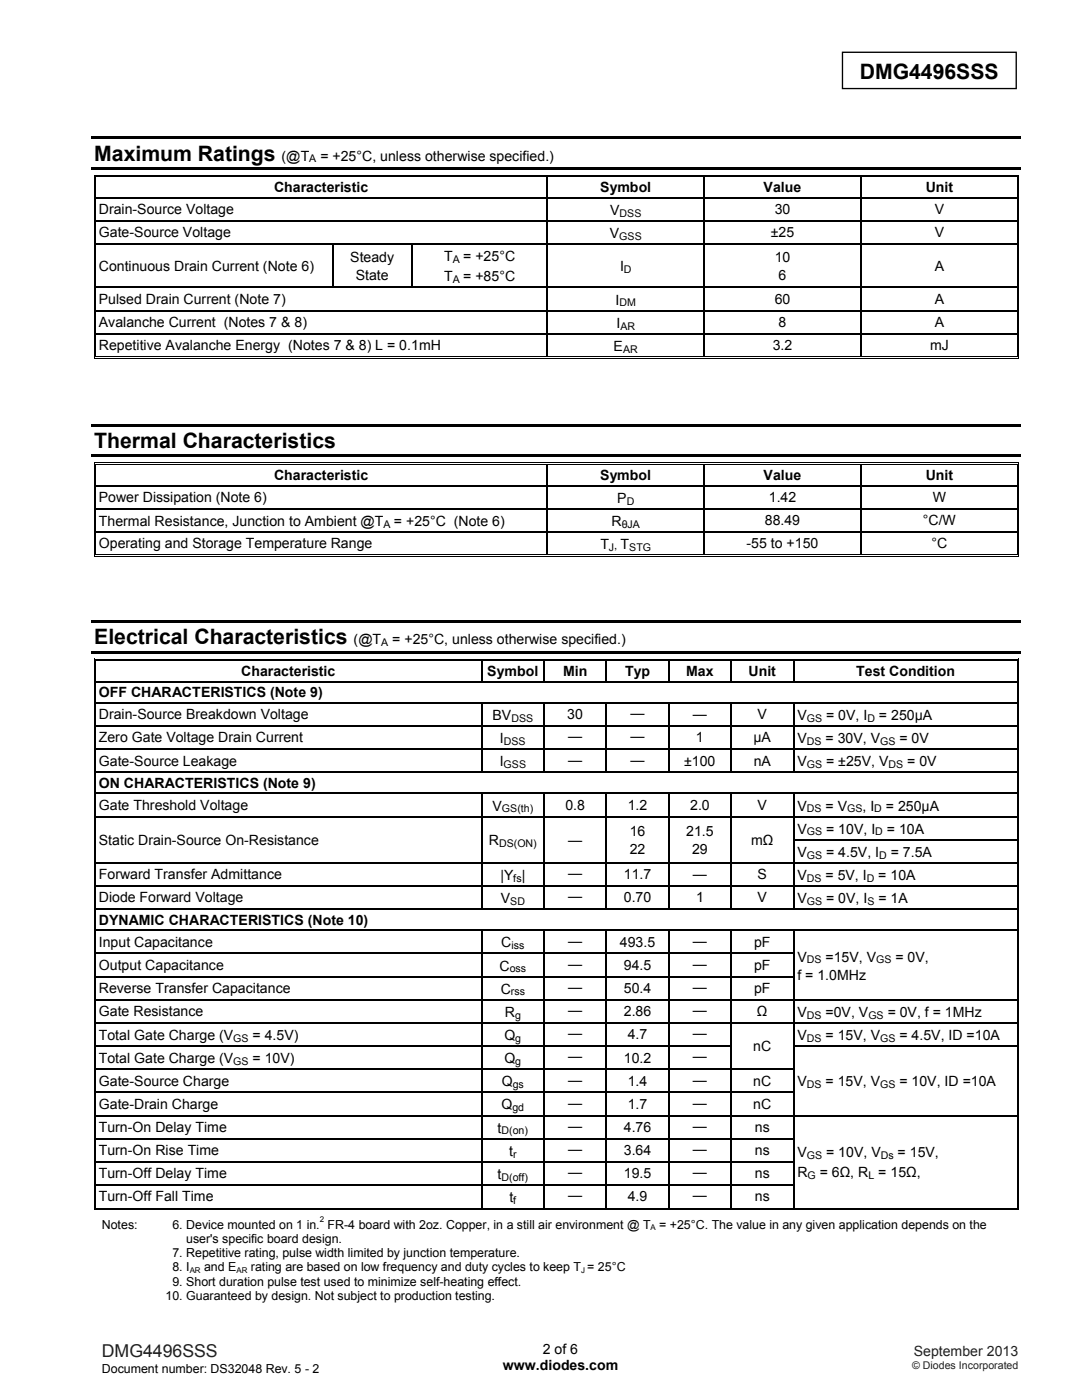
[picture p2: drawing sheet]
<svg xmlns="http://www.w3.org/2000/svg" width="216mm" height="279mm" viewBox="0 0 216 279" stroke-linecap="round" stroke-linejoin="round" font-family="sans-serif">
<defs><g id="words">
<g font-size="4.2">
<text x="171.6" y="15.8">DMG4496SSS</text>
<text x="18.8" y="32">Maximum Ratings</text>
<text x="18.8" y="89.5">Thermal Characteristics</text>
<text x="18.8" y="128.6">Electrical Characteristics</text>
</g>
<text font-size="3.5" fill="#231f20" x="20.3" y="270.9">DMG4496SSS</text>
<g font-size="2.8">
<text x="56.2" y="32">(@T</text>
<text x="63.9" y="32">= +25°C, unless otherwise specified.)</text>
<text x="54.7" y="38.4">Characteristic</text>
<text x="119.8" y="38.4">Symbol</text>
<text x="152.4" y="38.4">Value</text>
<text x="184.7" y="38.4">Unit</text>
<text x="19.7" y="42.8">Drain-Source Voltage</text>
<text x="19.7" y="47.4">Gate-Source Voltage</text>
<text x="121.7" y="47.5">V</text>
<text x="121.8" y="42.9">V</text>
<text x="153.8" y="47.4">±25</text>
<text x="154.6" y="42.8">30</text>
<text x="186.5" y="42.8">V</text>
<text x="186.5" y="47.4">V</text>
<text x="69.9" y="52.2">Steady</text>
<text x="88.6" y="52.2">T</text>
<text x="92.4" y="52.2">= +25°C</text>
<text x="154.6" y="52.2">10</text>
<text x="19.7" y="54">Continuous Drain Current (Note 6)</text>
<text x="71" y="55.8">State</text>
<text x="88.6" y="56.2">T</text>
<text x="92.4" y="56.2">= +85°C</text>
<text x="123.7" y="54.2">I</text>
<text x="155.4" y="55.8">6</text>
<text x="186.5" y="54">A</text>
<text x="19.7" y="60.6">Pulsed Drain Current (Note 7)</text>
<text x="19.7" y="65.3">Avalanche Current (Notes 7 &amp; 8)</text>
<text x="122.8" y="60.8">I</text>
<text x="123" y="65.4">I</text>
<text x="154.6" y="60.6">60</text>
<text x="155.4" y="65.3">8</text>
<text x="186.5" y="65.3">A</text>
<text x="186.5" y="60.6">A</text>
<text x="19.7" y="69.9">Repetitive Avalanche Energy (Notes 7 &amp; 8) L = 0.1mH</text>
<text x="122.4" y="70">E</text>
<text x="154.2" y="69.9">3.2</text>
<text x="185.6" y="69.9">mJ</text>
<text x="54.7" y="95.8">Characteristic</text>
<text x="119.8" y="95.8">Symbol</text>
<text x="152.4" y="95.8">Value</text>
<text x="184.7" y="95.8">Unit</text>
<text x="19.7" y="100.2">Power Dissipation (Note 6)</text>
<text x="123.2" y="100.3">P</text>
<text x="153.4" y="100.2">1.42</text>
<text x="186.1" y="100.2">W</text>
<text x="19.7" y="104.9">Thermal Resistance, Junction to Ambient @T</text>
<text x="78.6" y="104.9">= +25°C (Note 6)</text>
<text x="122" y="104.9">R</text>
<text x="152.6" y="104.8">88.49</text>
<text x="184.2" y="104.8">°C/W</text>
<text x="19.7" y="109.4">Operating and Storage Temperature Range</text>
<text x="119.8" y="109.6">T</text>
<text x="123.8" y="109.6">T</text>
<text x="149" y="109.4">-55 to +150</text>
<text x="185.9" y="109.4">°C</text>
<text x="70.6" y="128.6">(@T</text>
<text x="78.3" y="128.6">= +25°C, unless otherwise specified.)</text>
<text x="48.1" y="134.9">Characteristic</text>
<text x="97.2" y="134.9">Symbol</text>
<text x="112.4" y="134.9">Min</text>
<text x="124.7" y="134.9">Typ</text>
<text x="136.9" y="134.9">Max</text>
<text x="149.4" y="134.9">Unit</text>
<text x="170.9" y="134.9">Test Condition</text>
<text x="19.7" y="139.1">OFF CHARACTERISTICS (Note 9)</text>
<text x="19.7" y="143.6">Drain-Source Breakdown Voltage</text>
<text x="98.3" y="143.7">BV</text>
<text x="113.2" y="143.6">30</text>
<text x="125.8" y="143.3">—</text>
<text x="138.3" y="143.6">—</text>
<text x="151.2" y="143.6">V</text>
<text x="159.1" y="143.7">V</text>
<text x="164.8" y="143.7">= 0V, I</text>
<text x="175.4" y="143.7">= 250μA</text>
<text x="19.7" y="148.2">Zero Gate Voltage Drain Current</text>
<text x="99.8" y="148.3">I</text>
<text x="113.4" y="148">—</text>
<text x="125.8" y="148">—</text>
<text x="138.9" y="148.2">1</text>
<text x="150.3" y="148.2">μA</text>
<text x="159.1" y="148.3">V</text>
<text x="164.7" y="148.3">= 30V, V</text>
<text x="179.5" y="148.3">= 0V</text>
<text x="19.7" y="152.8">Gate-Source Leakage</text>
<text x="99.7" y="152.9">I</text>
<text x="113.4" y="152.6">—</text>
<text x="125.8" y="152.6">—</text>
<text x="136.5" y="152.8">±100</text>
<text x="150.4" y="152.8">nA</text>
<text x="159.1" y="152.9">V</text>
<text x="164.8" y="152.9">= ±25V, V</text>
<text x="181" y="152.9">= 0V</text>
<text x="19.7" y="157.2">ON CHARACTERISTICS (Note 9)</text>
<text x="19.7" y="161.6">Gate Threshold Voltage</text>
<text x="98.3" y="161.8">V</text>
<text x="112.8" y="161.6">0.8</text>
<text x="125.3" y="161.6">1.2</text>
<text x="137.7" y="161.6">2.0</text>
<text x="151.2" y="161.6">V</text>
<text x="159.1" y="161.8">V</text>
<text x="164.7" y="161.8">= V</text>
<text x="172.1" y="161.8">, I</text>
<text x="176.8" y="161.8">= 250μA</text>
<text x="125.7" y="166.8">16</text>
<text x="136.9" y="166.8">21.5</text>
<text x="159.1" y="166.4">V</text>
<text x="164.8" y="166.4">= 10V, I</text>
<text x="177" y="166.4">= 10A</text>
<text x="19.7" y="168.6">Static Drain-Source On-Resistance</text>
<text x="97.6" y="168.7">R</text>
<text x="113.4" y="168.6">—</text>
<text x="125.7" y="170.3">22</text>
<text x="138.1" y="170.3">29</text>
<text x="149.9" y="168.6">mΩ</text>
<text x="159.1" y="171">V</text>
<text x="164.8" y="171">= 4.5V, I</text>
<text x="177.7" y="171">= 7.5A</text>
<text x="19.7" y="175.5">Forward Transfer Admittance</text>
<text x="99.8" y="175.6">|Y |</text>
<text x="113.4" y="175.3">—</text>
<text x="113.4" y="179.9">—</text>
<text x="124.5" y="175.5">11.7</text>
<text x="138.3" y="175.5">—</text>
<text x="151.2" y="175.5">S</text>
<text x="159.1" y="175.6">V</text>
<text x="164.7" y="175.6">= 5V, I</text>
<text x="175.3" y="175.6">= 10A</text>
<text x="19.7" y="180.1">Diode Forward Voltage</text>
<text x="19.7" y="184.5">DYNAMIC CHARACTERISTICS (Note 10)</text>
<text x="99.9" y="180.2">V</text>
<text x="124.5" y="180.1">0.70</text>
<text x="138.9" y="180.1">1</text>
<text x="151.2" y="180.1">V</text>
<text x="159.1" y="180.2">V</text>
<text x="164.8" y="180.2">= 0V, I</text>
<text x="175.3" y="180.2">= 1A</text>
<text x="19.7" y="188.9">Input Capacitance</text>
<text x="100" y="189.1">C</text>
<text x="113.4" y="188.7">—</text>
<text x="123.7" y="188.9">493.5</text>
<text x="138.3" y="188.7">—</text>
<text x="150.5" y="188.9">pF</text>
<text x="159.1" y="191.9">V</text>
<text x="164.7" y="191.9">=15V, V</text>
<text x="178.7" y="191.9">= 0V,</text>
<text x="19.7" y="193.6">Output Capacitance</text>
<text x="99.7" y="193.7">C</text>
<text x="113.4" y="198">—</text>
<text x="113.4" y="193.4">—</text>
<text x="124.5" y="193.6">94.5</text>
<text x="138.3" y="198">—</text>
<text x="138.3" y="193.4">—</text>
<text x="150.5" y="193.6">pF</text>
<text x="159.1" y="195.6">f = 1.0MHz</text>
<text x="19.7" y="198.2">Reverse Transfer Capacitance</text>
<text x="19.7" y="202.8">Gate Resistance</text>
<text x="99.9" y="198.3">C</text>
<text x="100.7" y="202.9">R</text>
<text x="113.4" y="202.6">—</text>
<text x="124.5" y="198.2">50.4</text>
<text x="124.5" y="202.8">2.86</text>
<text x="138.3" y="202.6">—</text>
<text x="150.5" y="198.2">pF</text>
<text x="151" y="202.8">Ω</text>
<text x="159.1" y="202.9">V</text>
<text x="164.7" y="202.9">=0V, V</text>
<text x="177.1" y="202.9">= 0V, f = 1MHz</text>
<text x="19.7" y="207.6">Total Gate Charge (V</text>
<text x="50.4" y="207.6">= 4.5V)</text>
<text x="100.6" y="207.6">Q</text>
<text x="113.4" y="207.2">—</text>
<text x="125.3" y="207.4">4.7</text>
<text x="138.3" y="207.2">—</text>
<text x="150.3" y="209.7">nC</text>
<text x="159.1" y="207.6">V</text>
<text x="164.7" y="207.6">= 15V, V</text>
<text x="179.5" y="207.6">= 4.5V, ID =10A</text>
<text x="19.7" y="212.2">Total Gate Charge (V</text>
<text x="50.4" y="212.2">= 10V)</text>
<text x="100.6" y="212.2">Q</text>
<text x="113.4" y="211.8">—</text>
<text x="124.5" y="212">10.2</text>
<text x="138.3" y="211.8">—</text>
<text x="19.7" y="216.7">Gate-Source Charge</text>
<text x="19.7" y="221.3">Gate-Drain Charge</text>
<text x="100.1" y="221.4">Q</text>
<text x="100.1" y="216.8">Q</text>
<text x="113.4" y="216.5">—</text>
<text x="113.4" y="221.1">—</text>
<text x="125.3" y="216.7">1.4</text>
<text x="125.3" y="221.3">1.7</text>
<text x="138.3" y="216.5">—</text>
<text x="138.3" y="221.1">—</text>
<text x="150.3" y="216.7">nC</text>
<text x="150.3" y="221.3">nC</text>
<text x="159.1" y="216.8">V</text>
<text x="164.7" y="216.8">= 15V, V</text>
<text x="179.5" y="216.8">= 10V, ID =10A</text>
<text x="19.7" y="225.9">Turn-On Delay Time</text>
<text x="99.3" y="226">t</text>
<text x="113.4" y="225.7">—</text>
<text x="124.5" y="225.9">4.76</text>
<text x="138.3" y="225.7">—</text>
<text x="150.6" y="225.9">ns</text>
<text x="19.7" y="230.5">Turn-On Rise Time</text>
<text x="101.6" y="230.7">t</text>
<text x="113.4" y="230.3">—</text>
<text x="124.5" y="230.5">3.64</text>
<text x="138.3" y="230.3">—</text>
<text x="150.6" y="230.5">ns</text>
<text x="159.1" y="231">V</text>
<text x="164.8" y="231">= 10V, V</text>
<text x="179.1" y="231">= 15V,</text>
<text x="19.7" y="235.2">Turn-Off Delay Time</text>
<text x="19.7" y="239.8">Turn-Off Fall Time</text>
<text x="99.3" y="235.3">t</text>
<text x="101.6" y="239.9">t</text>
<text x="113.4" y="235">—</text>
<text x="113.4" y="239.6">—</text>
<text x="124.5" y="235.2">19.5</text>
<text x="125.3" y="239.8">4.9</text>
<text x="138.3" y="235">—</text>
<text x="138.3" y="239.6">—</text>
<text x="150.6" y="235.2">ns</text>
<text x="150.6" y="239.8">ns</text>
<text x="159.1" y="235">R</text>
<text x="163.6" y="235">= 6Ω, R = 15Ω,</text>
<text x="100.3" y="273.5">www.diodes.com</text>
<text x="108.3" y="270.2">2 of 6</text>
</g>
<text font-size="2.8" fill="#231f20" x="182.3" y="270.6">September 2013</text>
<g font-size="2.5">
<text x="20.3" y="245.2">Notes:</text>
<text x="34.4" y="245.2">6. Device mounted on 1 in. FR-4 board with 2oz. Copper, in a still air environment @ T = +25°C. The value in any given application depends on the</text>
<text x="34.4" y="250.9">7. Repetitive rating, pulse width limited by junction temperature.</text>
<text x="37.2" y="248.1">user's specific board design.</text>
<text x="34.4" y="256.6">9. Short duration pulse test used to minimize self-heating effect.</text>
<text x="34.4" y="253.7">8. I</text>
<text x="40.7" y="253.7">and E</text>
<text x="50.1" y="253.7">rating are based on low frequency and duty cycles to keep T = 25°C</text>
<text x="33" y="259.4">10. Guaranteed by design. Not subject to production testing.</text>
<text x="20.3" y="274">Document number: DS32048 Rev. 5 - 2</text>
</g>
<g font-size="2.1">
<text x="61.7" y="32.4">A</text>
<text x="123.6" y="47.9">GSS</text>
<text x="123.6" y="43.3">DSS</text>
<text x="90.4" y="52.5">A</text>
<text x="90.4" y="56.5">A</text>
<text x="124.5" y="54.5">D</text>
<text x="123.6" y="61.2">DM</text>
<text x="123.8" y="65.8">AR</text>
<text x="124.3" y="70.4">AR</text>
<text x="125.1" y="100.7">D</text>
<text x="76.5" y="105.3">A</text>
<text x="124.1" y="105.3">θJA</text>
<text x="121.5" y="109.9">J,</text>
<text x="125.6" y="109.9">STG</text>
<text x="76.1" y="128.9">A</text>
<text x="100.5" y="148.7">DSS</text>
<text x="102" y="144">DSS</text>
<text x="161" y="144">GS</text>
<text x="161" y="148.7">DS</text>
<text x="173.1" y="144">D</text>
<text x="175.6" y="148.7">GS</text>
<text x="100.5" y="153.3">GSS</text>
<text x="161" y="153.3">GS</text>
<text x="177.3" y="153.3">DS</text>
<text x="100.2" y="162.1">GS(th)</text>
<text x="161" y="162.1">DS</text>
<text x="161" y="166.7">GS</text>
<text x="169" y="162.1">GS</text>
<text x="174.5" y="162.1">D</text>
<text x="174.6" y="166.7">D</text>
<text x="99.6" y="169.1">DS(ON)</text>
<text x="161" y="171.4">GS</text>
<text x="175.4" y="171.4">D</text>
<text x="102.4" y="176">fs</text>
<text x="161" y="176">DS</text>
<text x="173" y="176">D</text>
<text x="101.8" y="180.6">SD</text>
<text x="161" y="180.6">GS</text>
<text x="173.1" y="180.6">S</text>
<text x="102.1" y="189.4">iss</text>
<text x="101.7" y="194.1">oss</text>
<text x="161" y="192.3">DS</text>
<text x="174.8" y="192.3">GS</text>
<text x="101.9" y="198.7">rss</text>
<text x="102.8" y="203.3">g</text>
<text x="161" y="203.3">DS</text>
<text x="173.3" y="203.3">GS</text>
<text x="46.5" y="207.9">GS</text>
<text x="102.8" y="207.9">g</text>
<text x="161" y="207.9">DS</text>
<text x="175.6" y="207.9">GS</text>
<text x="46.5" y="212.5">GS</text>
<text x="102.8" y="212.5">g</text>
<text x="102.2" y="221.8">gd</text>
<text x="102.3" y="217.2">gs</text>
<text x="161" y="217.2">DS</text>
<text x="175.6" y="217.2">GS</text>
<text x="100.1" y="226.4">D(on)</text>
<text x="102.4" y="231">r</text>
<text x="161" y="231.3">GS</text>
<text x="175.7" y="231.3">Ds</text>
<text x="100.1" y="235.6">D(off)</text>
<text x="161.1" y="235.4">G</text>
<text x="173.3" y="235.4">L</text>
<text x="102.4" y="240.3">f</text>
</g>
<text font-size="2.1" fill="#231f20" x="182" y="273.2">© Diodes Incorporated</text>
<g font-size="1.6">
<text x="63.8" y="244">2</text>
<text x="129.8" y="245.6">A</text>
<text x="37.8" y="254.1">AR</text>
<text x="47.2" y="254.1">AR</text>
<text x="116" y="254.1">J</text>
</g>
</g></defs>
<path d="M168.1 10.4h34.7v7.3h-34.7z" fill="none" stroke="#000" stroke-width=".26"/>
<g fill="#000">
<path d="M18.3 27.2h185.4v.5h-185.4zM18.3 33.3h185.4v.5h-185.4zM18.7 34.9h.2v.5h-.2zM18.7 34.9h.5v.2h-.5zM18.7 39.4h.2v.2h-.2zM19 35.2h.2v.2h-.2zM19 39.4h.2v.2h-.2zM109.1 35.4h.2zM109.1 34.9h.5v.2h-.5zM109.1 35.2h.5v.2h-.5zM109.1 39.4h.2v.2h-.2zM140.4 35.4h.2z"/>
<path d="M140.4 34.9h.5v.2h-.5zM140.4 35.2h.5v.2h-.5zM140.4 39.4h.2v.2h-.2zM171.7 35.4h.2zM171.7 34.9h.5v.2h-.5zM171.7 35.2h.5v.2h-.5zM171.7 39.4h.2v.2h-.2zM202.9 34.9h.5v.2h-.5zM202.9 35.2h.1v.2h-.1zM202.9 39.4h.1v.2h-.1zM203.2 34.9h.2v.5h-.2zM203.2 39.4h.2v.2h-.2z"/>
<path d="M18.7 44h.2v.3h-.2zM18.7 48.6h.2v.3h-.2zM18.7 57.2h.2v.3h-.2zM19 44h.2v.3h-.2zM19 48.6h.2v.3h-.2zM19 57.2h.2v.3h-.2zM66.2 48.6h.3v.3h-.3zM82.1 48.6h.3v.3h-.3zM109.1 44h.2v.3h-.2zM109.1 48.6h.2v.3h-.2zM109.1 57.2h.2v.3h-.2zM140.4 44h.2v.3h-.2z"/>
<path d="M140.4 48.6h.2v.3h-.2zM140.4 57.2h.2v.3h-.2zM171.7 44h.2v.3h-.2zM171.7 48.6h.2v.3h-.2zM171.7 57.2h.2v.3h-.2zM202.9 44h.1v.3h-.1zM202.9 48.6h.1v.3h-.1zM202.9 57.2h.1v.3h-.1zM203.2 44h.2v.3h-.2zM203.2 48.6h.2v.3h-.2zM203.2 57.2h.2v.3h-.2zM18.7 61.8h.2v.3h-.2z"/>
<path d="M18.7 66.5h.2v.3h-.2zM18.7 71.5h.5v.1h-.5zM19 61.8h.2v.3h-.2zM19 66.5h.2v.3h-.2zM19 71.1h.2v.2h-.2zM109.1 61.8h.2v.3h-.2zM109.1 66.5h.2v.3h-.2zM109.1 71.1h.5v.2h-.5zM140.4 61.8h.2v.3h-.2zM140.4 66.5h.2v.3h-.2zM140.4 71.1h.5v.2h-.5zM171.7 61.8h.2v.3h-.2z"/>
<path d="M171.7 66.5h.2v.3h-.2zM171.7 71.1h.5v.2h-.5zM202.9 61.8h.1v.3h-.1zM202.9 66.5h.1v.3h-.1zM202.9 71.5h.5v.1h-.5zM202.9 71.1h.1v.2h-.1zM203.2 61.8h.2v.3h-.2zM203.2 66.5h.2v.3h-.2zM203.2 71.1h.2v.5h-.2zM18.3 84.6h185.4v.5h-185.4zM18.3 90.7h185.4v.5h-185.4zM18.7 92.3h.2v.5h-.2z"/>
<path d="M18.7 92.3h.5v.2h-.5zM18.7 96.8h.2v.2h-.2zM19 92.6h.2v.2h-.2zM19 96.8h.2v.2h-.2zM109.1 92.8h.2zM109.1 92.3h.5v.2h-.5zM109.1 92.6h.5v.2h-.5zM109.1 96.8h.2v.2h-.2zM140.4 92.8h.2zM140.4 92.3h.5v.2h-.5zM140.4 92.6h.5v.2h-.5zM140.4 96.8h.2v.2h-.2z"/>
<path d="M171.7 92.8h.2zM171.7 92.3h.5v.2h-.5zM171.7 92.6h.5v.2h-.5zM171.7 96.8h.2v.2h-.2zM202.9 92.3h.5v.2h-.5zM202.9 92.6h.1v.2h-.1zM202.9 96.8h.1v.2h-.1zM203.2 92.3h.2v.5h-.2zM203.2 96.8h.2v.2h-.2zM18.7 101.4h.2v.3h-.2zM18.7 106h.2v.3h-.2zM18.7 111h.5v.2h-.5z"/>
<path d="M19 101.4h.2v.3h-.2zM19 106h.2v.3h-.2zM19 110.7h.2v.1h-.2zM109.1 101.4h.2v.3h-.2zM109.1 106h.2v.3h-.2zM109.1 110.7h.5v.1h-.5zM140.4 101.4h.2v.3h-.2zM140.4 106h.2v.3h-.2zM140.4 110.7h.5v.1h-.5zM171.7 101.4h.2v.3h-.2zM171.7 106h.2v.3h-.2zM171.7 110.7h.5v.1h-.5z"/>
<path d="M202.9 101.4h.1v.3h-.1zM202.9 106h.1v.3h-.1zM202.9 111h.5v.2h-.5zM202.9 110.7h.1v.1h-.1zM203.2 101.4h.2v.3h-.2zM203.2 106h.2v.3h-.2zM203.2 110.7h.2v.5h-.2zM18.3 123.7h185.4v.6h-185.4zM18.3 129.9h185.4v.5h-185.4zM18.7 131.4h.2v.6h-.2zM18.7 131.4h.5v.2h-.5zM18.7 135.9h.2v.3h-.2z"/>
<path d="M19 131.8h.2v.2h-.2zM19 135.9h.2v.3h-.2zM96 132h.2zM96 131.4h.5v.2h-.5zM96 131.8h.5v.2h-.5zM108.4 132h.3zM108.4 131.4h.5v.2h-.5zM108.4 131.8h.5v.2h-.5zM120.9 132h.2zM120.9 131.4h.5v.2h-.5zM120.9 131.8h.5v.2h-.5zM133.3 132h.3z"/>
<path d="M133.3 131.4h.5v.2h-.5zM133.3 131.8h.5v.2h-.5zM145.8 132h.2zM145.8 131.4h.5v.2h-.5zM145.8 131.8h.5v.2h-.5zM158.2 132h.3zM158.2 131.4h.5v.2h-.5zM158.2 131.8h.5v.2h-.5zM202.9 131.4h.5v.2h-.5zM202.9 131.8h.1v.2h-.1zM202.9 135.9h.1v.3h-.1zM203.2 131.4h.2v.6h-.2z"/>
<path d="M203.2 135.9h.2v.3h-.2zM18.7 140.1h.2v.3h-.2zM18.7 144.8h.2v.2h-.2zM18.7 149.4h.2v.2h-.2zM18.7 154h.2v.3h-.2zM18.7 158.2h.2v.3h-.2zM19 140.1h.2v.3h-.2zM19 144.8h.2v.2h-.2zM19 149.4h.2v.2h-.2zM19 154h.2v.3h-.2zM19 158.2h.2v.3h-.2zM96 140.1h.2v.3h-.2z"/>
<path d="M96 144.8h.2v.2h-.2zM96 149.4h.2v.2h-.2zM96 158.2h.2v.3h-.2zM108.4 140.1h.3v.3h-.3zM108.4 144.8h.3v.2h-.3zM108.4 149.4h.3v.2h-.3zM108.4 158.2h.3v.3h-.3zM120.9 140.1h.2v.3h-.2zM120.9 144.8h.2v.2h-.2zM120.9 149.4h.2v.2h-.2zM120.9 158.2h.2v.3h-.2zM133.3 140.1h.3v.3h-.3z"/>
<path d="M133.3 144.8h.3v.2h-.3zM133.3 149.4h.3v.2h-.3zM133.3 158.2h.3v.3h-.3zM145.8 140.1h.2v.3h-.2zM145.8 144.8h.2v.2h-.2zM145.8 149.4h.2v.2h-.2zM145.8 158.2h.2v.3h-.2zM158.2 140.1h.3v.3h-.3zM158.2 144.8h.3v.2h-.3zM158.2 149.4h.3v.2h-.3zM158.2 158.2h.3v.3h-.3zM202.9 140.1h.1v.3h-.1z"/>
<path d="M202.9 144.8h.1v.2h-.1zM202.9 149.4h.1v.2h-.1zM202.9 154h.1v.3h-.1zM202.9 158.2h.1v.3h-.1zM203.2 140.1h.2v.3h-.2zM203.2 144.8h.2v.2h-.2zM203.2 149.4h.2v.2h-.2zM203.2 154h.2v.3h-.2zM203.2 158.2h.2v.3h-.2zM18.7 162.8h.2v.3h-.2zM18.7 167.4h.2v.3h-.2zM18.7 172.1h.2v.2h-.2z"/>
<path d="M18.7 176.7h.2v.3h-.2zM19 162.8h.2v.3h-.2zM19 167.4h.2v.3h-.2zM19 172.1h.2v.2h-.2zM19 176.7h.2v.3h-.2zM96 162.8h.2v.3h-.2zM96 167.4h.2v.3h-.2zM96 172.1h.2v.2h-.2zM96 176.7h.2v.3h-.2zM108.4 162.8h.3v.3h-.3zM108.4 167.4h.3v.3h-.3zM108.4 172.1h.3v.2h-.3z"/>
<path d="M108.4 176.7h.3v.3h-.3zM120.9 162.8h.2v.3h-.2zM120.9 167.4h.2v.3h-.2zM120.9 172.1h.2v.2h-.2zM120.9 176.7h.2v.3h-.2zM133.3 162.8h.3v.3h-.3zM133.3 167.4h.3v.3h-.3zM133.3 172.1h.3v.2h-.3zM133.3 176.7h.3v.3h-.3zM145.8 162.8h.2v.3h-.2zM145.8 167.4h.2v.3h-.2zM145.8 172.1h.2v.2h-.2z"/>
<path d="M145.8 176.7h.2v.3h-.2zM158.2 162.8h.3v.3h-.3zM158.2 167.4h.3v.3h-.3zM158.2 172.1h.3v.2h-.3zM158.2 176.7h.3v.3h-.3zM202.9 162.8h.1v.3h-.1zM202.9 167.4h.1v.3h-.1zM202.9 172.1h.1v.2h-.1zM202.9 176.7h.1v.3h-.1zM203.2 162.8h.2v.3h-.2zM203.2 167.4h.2v.3h-.2zM203.2 172.1h.2v.2h-.2z"/>
<path d="M203.2 176.7h.2v.3h-.2zM18.7 181.3h.2v.3h-.2zM18.7 185.5h.2v.3h-.2zM18.7 190.2h.2v.2h-.2zM18.7 194.8h.2v.3h-.2zM18.7 199.4h.2v.3h-.2zM19 181.3h.2v.3h-.2zM19 185.5h.2v.3h-.2zM19 190.2h.2v.2h-.2zM19 194.8h.2v.3h-.2zM19 199.4h.2v.3h-.2zM96 185.5h.2v.3h-.2z"/>
<path d="M96 190.2h.2v.2h-.2zM96 194.8h.2v.3h-.2zM96 199.4h.2v.3h-.2zM108.4 185.5h.3v.3h-.3zM108.4 190.2h.3v.2h-.3zM108.4 194.8h.3v.3h-.3zM108.4 199.4h.3v.3h-.3zM120.9 185.5h.2v.3h-.2zM120.9 190.2h.2v.2h-.2zM120.9 194.8h.2v.3h-.2zM120.9 199.4h.2v.3h-.2zM133.3 185.5h.3v.3h-.3z"/>
<path d="M133.3 190.2h.3v.2h-.3zM133.3 194.8h.3v.3h-.3zM133.3 199.4h.3v.3h-.3zM145.8 185.5h.2v.3h-.2zM145.8 190.2h.2v.2h-.2zM145.8 194.8h.2v.3h-.2zM145.8 199.4h.2v.3h-.2zM158.2 185.5h.3v.3h-.3zM158.2 190.2h.3v.2h-.3zM158.2 194.8h.3v.3h-.3zM158.2 199.4h.3v.3h-.3zM202.9 181.3h.1v.3h-.1z"/>
<path d="M202.9 185.5h.1v.3h-.1zM202.9 190.2h.1v.2h-.1zM202.9 194.8h.1v.3h-.1zM202.9 199.4h.1v.3h-.1zM203.2 181.3h.2v.3h-.2zM203.2 185.5h.2v.3h-.2zM203.2 190.2h.2v.2h-.2zM203.2 194.8h.2v.3h-.2zM203.2 199.4h.2v.3h-.2zM18.7 204h.2v.3h-.2zM18.7 208.6h.2v.3h-.2zM18.7 213.3h.2v.2h-.2z"/>
<path d="M18.7 217.9h.2v.3h-.2zM19 204h.2v.3h-.2zM19 208.6h.2v.3h-.2zM19 213.3h.2v.2h-.2zM19 217.9h.2v.3h-.2zM96 204h.2v.3h-.2zM96 208.6h.2v.3h-.2zM96 213.3h.2v.2h-.2zM96 217.9h.2v.3h-.2zM108.4 204h.3v.3h-.3zM108.4 208.6h.3v.3h-.3zM108.4 213.3h.3v.2h-.3z"/>
<path d="M108.4 217.9h.3v.3h-.3zM120.9 204h.2v.3h-.2zM120.9 208.6h.2v.3h-.2zM120.9 213.3h.2v.2h-.2zM120.9 217.9h.2v.3h-.2zM133.3 204h.3v.3h-.3zM133.3 208.6h.3v.3h-.3zM133.3 213.3h.3v.2h-.3zM133.3 217.9h.3v.3h-.3zM145.8 204h.2v.3h-.2zM145.8 208.6h.2v.3h-.2zM145.8 213.3h.2v.2h-.2z"/>
<path d="M145.8 217.9h.2v.3h-.2zM158.2 204h.3v.3h-.3zM158.2 208.6h.3v.3h-.3zM158.2 213.3h.3v.2h-.3zM158.2 217.9h.3v.3h-.3zM202.9 204h.1v.3h-.1zM202.9 208.6h.1v.3h-.1zM202.9 213.3h.1v.2h-.1zM202.9 217.9h.1v.3h-.1zM203.2 204h.2v.3h-.2zM203.2 208.6h.2v.3h-.2zM203.2 213.3h.2v.2h-.2z"/>
<path d="M203.2 217.9h.2v.3h-.2zM18.7 222.5h.2v.3h-.2zM18.7 227.1h.2v.3h-.2zM18.7 231.7h.2v.3h-.2zM18.7 236.4h.2v.2h-.2zM19 222.5h.2v.3h-.2zM19 227.1h.2v.3h-.2zM19 231.7h.2v.3h-.2zM19 236.4h.2v.2h-.2zM96 222.5h.2v.3h-.2zM96 227.1h.2v.3h-.2zM96 231.7h.2v.3h-.2z"/>
<path d="M96 236.4h.2v.2h-.2zM108.4 222.5h.3v.3h-.3zM108.4 227.1h.3v.3h-.3zM108.4 231.7h.3v.3h-.3zM108.4 236.4h.3v.2h-.3zM120.9 222.5h.2v.3h-.2zM120.9 227.1h.2v.3h-.2zM120.9 231.7h.2v.3h-.2zM120.9 236.4h.2v.2h-.2zM133.3 222.5h.3v.3h-.3zM133.3 227.1h.3v.3h-.3zM133.3 231.7h.3v.3h-.3z"/>
<path d="M133.3 236.4h.3v.2h-.3zM145.8 222.5h.2v.3h-.2zM145.8 227.1h.2v.3h-.2zM145.8 231.7h.2v.3h-.2zM145.8 236.4h.2v.2h-.2zM158.2 222.5h.3v.3h-.3zM158.2 227.1h.3v.3h-.3zM158.2 231.7h.3v.3h-.3zM158.2 236.4h.3v.2h-.3zM202.9 222.5h.1v.3h-.1zM202.9 227.1h.1v.3h-.1zM202.9 231.7h.1v.3h-.1z"/>
<path d="M202.9 236.4h.1v.2h-.1zM203.2 222.5h.2v.3h-.2zM203.2 227.1h.2v.3h-.2zM203.2 231.7h.2v.3h-.2zM203.2 236.4h.2v.2h-.2zM18.7 241.3h.5v.2h-.5zM19 241h.2v.2h-.2zM96 241h.5v.2h-.5zM108.4 241h.5v.2h-.5zM120.9 241h.5v.2h-.5zM133.3 241h.5v.2h-.5zM145.8 241h.5v.2h-.5z"/>
<path d="M158.2 241h.5v.2h-.5zM158.2 241.3h.5v.2h-.5zM202.9 241.3h.5v.2h-.5zM202.9 241h.1v.2h-.1zM203.2 241h.2v.5h-.2z"/>
</g>
<g fill="none" stroke="#000" stroke-width=".2">
<path d="M18.8 35.4v4M18.8 39.6v4.4M19.1 35.4v4M19.1 39.6v4.4M19.2 35h89.9M19.2 35.3h89.9M109.6 35h30.8M109.6 35.3h30.8M140.9 35h30.8M140.9 35.3h30.8M172.2 35h30.7M172.2 35.3h30.7"/>
<path d="M202.9 35.4v4M202.9 39.6v4.4M203.3 35.4v4M203.3 39.6v4.4M18.8 44.3v4.3M18.8 48.9v8.3M18.8 57.5v4.3M19.1 44.3v4.3M19.1 48.9v8.3M19.1 57.5v4.3M202.9 44.3v4.3M202.9 48.9v8.3"/>
<path d="M202.9 57.5v4.3M203.3 44.3v4.3M203.3 48.9v8.3M203.3 57.5v4.3M18.8 62.1v4.4M18.8 66.8v4.8M19.1 62.1v4.4M19.1 66.8v4.3M19.2 71.5h183.7M19.2 71.2h89.9M109.6 71.2h30.8M140.9 71.2h30.8"/>
<path d="M172.2 71.2h30.7M202.9 62.1v4.4M202.9 66.8v4.3M203.3 62.1v4.4M203.3 66.8v4.3M18.8 92.8v4M18.8 97v4.4M19.1 92.8v4M19.1 97v4.4M19.2 92.4h89.9M19.2 92.7h89.9M109.6 92.4h30.8"/>
<path d="M109.6 92.7h30.8M140.9 92.4h30.8M140.9 92.7h30.8M172.2 92.4h30.7M172.2 92.7h30.7M202.9 92.8v4M202.9 97v4.4M203.3 92.8v4M203.3 97v4.4M18.8 101.7v4.3M18.8 106.3v4.9M19.1 101.7v4.3"/>
<path d="M19.1 106.3v4.4M19.2 111.1h183.7M19.2 110.7h89.9M109.6 110.7h30.8M140.9 110.7h30.8M172.2 110.7h30.7M202.9 101.7v4.3M202.9 106.3v4.4M203.3 101.7v4.3M203.3 106.3v4.4M18.8 132v3.9M18.8 136.2v3.9"/>
<path d="M19.1 132v3.9M19.1 136.2v3.9M19.2 131.5h76.8M19.2 131.9h76.8M96.5 131.5h11.9M96.5 131.9h11.9M108.9 131.5h12M108.9 131.9h12M121.4 131.5h11.9M121.4 131.9h11.9M133.8 131.5h12M133.8 131.9h12"/>
<path d="M146.3 131.5h11.9M146.3 131.9h11.9M158.7 131.5h44.2M158.7 131.9h44.2M202.9 132v3.9M202.9 136.2v3.9M203.3 132v3.9M203.3 136.2v3.9M18.8 140.4v4.4M18.8 145v4.4M18.8 149.6v4.4M18.8 154.3v3.9"/>
<path d="M18.8 158.5v4.3M19.1 140.4v4.4M19.1 145v4.4M19.1 149.6v4.4M19.1 154.3v3.9M19.1 158.5v4.3M202.9 140.4v4.4M202.9 145v4.4M202.9 149.6v4.4M202.9 154.3v3.9M202.9 158.5v4.3M203.3 140.4v4.4"/>
<path d="M203.3 145v4.4M203.3 149.6v4.4M203.3 154.3v3.9M203.3 158.5v4.3M18.8 163.1v4.3M18.8 167.7v4.4M18.8 172.3v4.4M18.8 177v4.3M19.1 163.1v4.3M19.1 167.7v4.4M19.1 172.3v4.4M19.1 177v4.3"/>
<path d="M202.9 163.1v4.3M202.9 167.7v4.4M202.9 172.3v4.4M202.9 177v4.3M203.3 163.1v4.3M203.3 167.7v4.4M203.3 172.3v4.4M203.3 177v4.3M18.8 181.6v3.9M18.8 185.8v4.4M18.8 190.4v4.4M18.8 195.1v4.3"/>
<path d="M18.8 199.7v4.3M19.1 181.6v3.9M19.1 185.8v4.4M19.1 190.4v4.4M19.1 195.1v4.3M19.1 199.7v4.3M202.9 181.6v3.9M202.9 185.8v4.4M202.9 190.4v4.4M202.9 195.1v4.3M202.9 199.7v4.3M203.3 181.6v3.9"/>
<path d="M203.3 185.8v4.4M203.3 190.4v4.4M203.3 195.1v4.3M203.3 199.7v4.3M18.8 204.3v4.3M18.8 208.9v4.4M18.8 213.5v4.4M18.8 218.2v4.3M19.1 204.3v4.3M19.1 208.9v4.4M19.1 213.5v4.4M19.1 218.2v4.3"/>
<path d="M202.9 204.3v4.3M202.9 208.9v4.4M202.9 213.5v4.4M202.9 218.2v4.3M203.3 204.3v4.3M203.3 208.9v4.4M203.3 213.5v4.4M203.3 218.2v4.3M18.8 222.8v4.3M18.8 227.4v4.3M18.8 232v4.4M18.8 236.6v4.9"/>
<path d="M19.1 222.8v4.3M19.1 227.4v4.3M19.1 232v4.4M19.1 236.6v4.4M202.9 222.8v4.3M202.9 227.4v4.3M202.9 232v4.4M202.9 236.6v4.4M203.3 222.8v4.3M203.3 227.4v4.3M203.3 232v4.4M203.3 236.6v4.4"/>
<path d="M19.2 241.4h139M19.2 241.1h76.8M96.5 241.1h11.9M108.9 241.1h12M121.4 241.1h11.9M133.8 241.1h12M146.3 241.1h11.9M158.7 241.4h44.2M158.7 241.1h44.2"/>
</g>
<g fill="none" stroke="#000" stroke-width=".25">
<path d="M19.2 39.5h89.9M109.2 35.4v4M109.2 39.6v4.4M109.3 39.5h31.1M140.5 35.4v4M140.5 39.6v4.4M140.6 39.5h31.1M171.8 35.4v4M171.8 39.6v4.4M171.9 39.5h31M19.2 44.1h89.9M19.2 48.7h47"/>
<path d="M19.2 57.4h89.9M66.4 48.9v8.3M66.5 48.7h15.6M82.2 48.9v8.3M82.4 48.7h26.7M109.2 44.3v4.3M109.2 48.9v8.3M109.2 57.5v4.3M109.3 44.1h31.1M109.3 48.7h31.1M109.3 57.4h31.1M140.5 44.3v4.3"/>
<path d="M140.5 48.9v8.3M140.5 57.5v4.3M140.6 44.1h31.1M140.6 48.7h31.1M140.6 57.4h31.1M171.8 44.3v4.3M171.8 48.9v8.3M171.8 57.5v4.3M171.9 44.1h31M171.9 48.7h31M171.9 57.4h31M19.2 62h89.9"/>
<path d="M19.2 66.6h89.9M109.2 62.1v4.4M109.2 66.8v4.3M109.3 62h31.1M109.3 66.6h31.1M140.5 62.1v4.4M140.5 66.8v4.3M140.6 62h31.1M140.6 66.6h31.1M171.8 62.1v4.4M171.8 66.8v4.3M171.9 62h31"/>
<path d="M171.9 66.6h31M19.2 96.9h89.9M109.2 92.8v4M109.2 97v4.4M109.3 96.9h31.1M140.5 92.8v4M140.5 97v4.4M140.6 96.9h31.1M171.8 92.8v4M171.8 97v4.4M171.9 96.9h31M19.2 101.5h89.9"/>
<path d="M19.2 106.2h89.9M109.2 101.7v4.3M109.2 106.3v4.4M109.3 101.5h31.1M109.3 106.2h31.1M140.5 101.7v4.3M140.5 106.3v4.4M140.6 101.5h31.1M140.6 106.2h31.1M171.8 101.7v4.3M171.8 106.3v4.4M171.9 101.5h31"/>
<path d="M171.9 106.2h31M19.2 136h183.7M96.1 132v3.9M108.5 132v3.9M121 132v3.9M133.4 132v3.9M145.9 132v3.9M158.3 132v3.9M19.2 140.3h76.8M19.2 144.9h76.8M19.2 149.5h76.8M19.2 154.1h183.7"/>
<path d="M19.2 158.3h76.8M96.1 140.4v4.4M96.1 145v4.4M96.1 149.6v4.4M96.1 158.5v4.3M96.2 140.3h12.2M96.2 144.9h12.2M96.2 149.5h12.2M96.2 158.3h12.2M108.5 140.4v4.4M108.5 145v4.4M108.5 149.6v4.4"/>
<path d="M108.5 158.5v4.3M108.7 140.3h12.2M108.7 144.9h12.2M108.7 149.5h12.2M108.7 158.3h12.2M121 140.4v4.4M121 145v4.4M121 149.6v4.4M121 158.5v4.3M121.1 140.3h12.2M121.1 144.9h12.2M121.1 149.5h12.2"/>
<path d="M121.1 158.3h12.2M133.4 140.4v4.4M133.4 145v4.4M133.4 149.6v4.4M133.4 158.5v4.3M133.6 140.3h12.2M133.6 144.9h12.2M133.6 149.5h12.2M133.6 158.3h12.2M145.9 140.4v4.4M145.9 145v4.4M145.9 149.6v4.4"/>
<path d="M145.9 158.5v4.3M146 140.3h12.2M146 144.9h12.2M146 149.5h12.2M146 158.3h12.2M158.3 140.4v4.4M158.3 145v4.4M158.3 149.6v4.4M158.3 158.5v4.3M158.5 140.3h44.4M158.5 144.9h44.4M158.5 149.5h44.4"/>
<path d="M158.5 158.3h44.4M19.2 163h76.8M19.2 172.2h76.8M19.2 176.8h76.8M96.1 163.1v4.3M96.1 167.7v4.4M96.1 172.3v4.4M96.1 177v4.3M96.2 163h12.2M96.2 172.2h12.2M96.2 176.8h12.2M108.5 163.1v4.3"/>
<path d="M108.5 167.7v4.4M108.5 172.3v4.4M108.5 177v4.3M108.7 163h12.2M108.7 172.2h12.2M108.7 176.8h12.2M121 163.1v4.3M121 167.7v4.4M121 172.3v4.4M121 177v4.3M121.1 163h12.2M121.1 172.2h12.2"/>
<path d="M121.1 176.8h12.2M133.4 163.1v4.3M133.4 167.7v4.4M133.4 172.3v4.4M133.4 177v4.3M133.6 163h12.2M133.6 172.2h12.2M133.6 176.8h12.2M145.9 163.1v4.3M145.9 167.7v4.4M145.9 172.3v4.4M145.9 177v4.3"/>
<path d="M146 163h12.2M146 172.2h12.2M146 176.8h12.2M158.3 163.1v4.3M158.3 167.7v4.4M158.3 172.3v4.4M158.3 177v4.3M158.5 163h44.4M158.5 167.6h44.4M158.5 172.2h44.4M158.5 176.8h44.4M19.2 181.4h183.7"/>
<path d="M19.2 185.7h76.8M19.2 190.3h76.8M19.2 194.9h76.8M19.2 199.5h76.8M96.1 185.8v4.4M96.1 190.4v4.4M96.1 195.1v4.3M96.1 199.7v4.3M96.2 185.7h12.2M96.2 190.3h12.2M96.2 194.9h12.2M96.2 199.5h12.2"/>
<path d="M108.5 185.8v4.4M108.5 190.4v4.4M108.5 195.1v4.3M108.5 199.7v4.3M108.7 185.7h12.2M108.7 190.3h12.2M108.7 194.9h12.2M108.7 199.5h12.2M121 185.8v4.4M121 190.4v4.4M121 195.1v4.3M121 199.7v4.3"/>
<path d="M121.1 185.7h12.2M121.1 190.3h12.2M121.1 194.9h12.2M121.1 199.5h12.2M133.4 185.8v4.4M133.4 190.4v4.4M133.4 195.1v4.3M133.4 199.7v4.3M133.6 185.7h12.2M133.6 190.3h12.2M133.6 194.9h12.2M133.6 199.5h12.2"/>
<path d="M145.9 185.8v4.4M145.9 190.4v4.4M145.9 195.1v4.3M145.9 199.7v4.3M146 185.7h12.2M146 190.3h12.2M146 194.9h12.2M146 199.5h12.2M158.3 185.8v4.4M158.3 190.4v4.4M158.3 195.1v4.3M158.3 199.7v4.3"/>
<path d="M158.5 185.7h44.4M158.5 199.5h44.4M19.2 204.2h76.8M19.2 208.8h76.8M19.2 213.4h76.8M19.2 218h76.8M96.1 204.3v4.3M96.1 208.9v4.4M96.1 213.5v4.4M96.1 218.2v4.3M96.2 204.2h12.2M96.2 208.8h12.2"/>
<path d="M96.2 213.4h12.2M96.2 218h12.2M108.5 204.3v4.3M108.5 208.9v4.4M108.5 213.5v4.4M108.5 218.2v4.3M108.7 204.2h12.2M108.7 208.8h12.2M108.7 213.4h12.2M108.7 218h12.2M121 204.3v4.3M121 208.9v4.4"/>
<path d="M121 213.5v4.4M121 218.2v4.3M121.1 204.2h12.2M121.1 208.8h12.2M121.1 213.4h12.2M121.1 218h12.2M133.4 204.3v4.3M133.4 208.9v4.4M133.4 213.5v4.4M133.4 218.2v4.3M133.6 204.2h12.2M133.6 208.8h12.2"/>
<path d="M133.6 213.4h12.2M133.6 218h12.2M145.9 204.3v4.3M145.9 208.9v4.4M145.9 213.5v4.4M145.9 218.2v4.3M146 204.2h12.2M146 213.4h12.2M146 218h12.2M158.3 204.3v4.3M158.3 208.9v4.4M158.3 213.5v4.4"/>
<path d="M158.3 218.2v4.3M158.5 204.2h44.4M158.5 208.8h44.4M19.2 222.6h76.8M19.2 227.2h76.8M19.2 231.9h76.8M19.2 236.5h76.8M96.1 222.8v4.3M96.1 227.4v4.3M96.1 232v4.4M96.1 236.6v4.4M96.2 222.6h12.2"/>
<path d="M96.2 227.2h12.2M96.2 231.9h12.2M96.2 236.5h12.2M108.5 222.8v4.3M108.5 227.4v4.3M108.5 232v4.4M108.5 236.6v4.4M108.7 222.6h12.2M108.7 227.2h12.2M108.7 231.9h12.2M108.7 236.5h12.2M121 222.8v4.3"/>
<path d="M121 227.4v4.3M121 232v4.4M121 236.6v4.4M121.1 222.6h12.2M121.1 227.2h12.2M121.1 231.9h12.2M121.1 236.5h12.2M133.4 222.8v4.3M133.4 227.4v4.3M133.4 232v4.4M133.4 236.6v4.4M133.6 222.6h12.2"/>
<path d="M133.6 227.2h12.2M133.6 231.9h12.2M133.6 236.5h12.2M145.9 222.8v4.3M145.9 227.4v4.3M145.9 232v4.4M145.9 236.6v4.4M146 222.6h12.2M146 227.2h12.2M146 231.9h12.2M146 236.5h12.2M158.3 222.8v4.3"/>
<path d="M158.3 227.4v4.3M158.3 232v4.4M158.3 236.6v4.4M158.5 222.6h44.4"/>
</g>
<use href="#words"/>
</svg>
